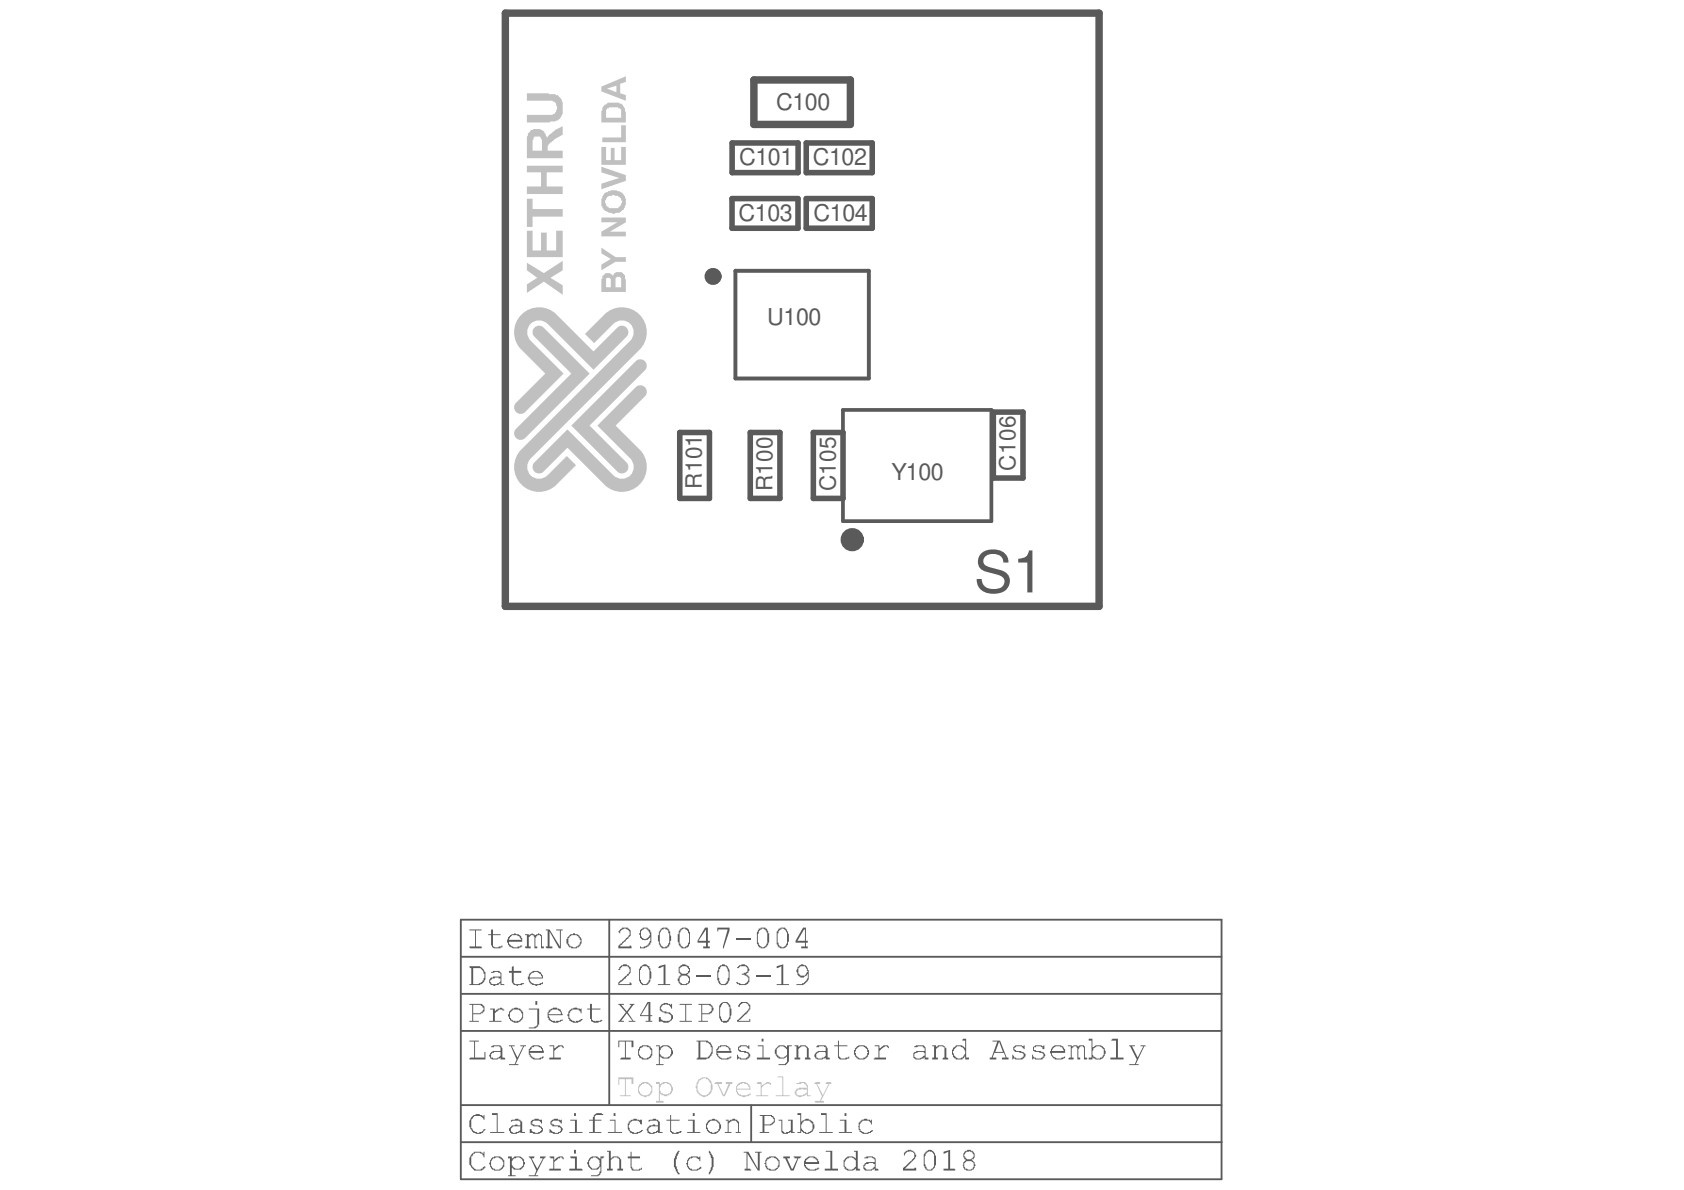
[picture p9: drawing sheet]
<svg xmlns="http://www.w3.org/2000/svg" width="297mm" height="210mm" viewBox="0 0 297 210" stroke-linecap="round" stroke-linejoin="round" font-family="sans-serif">
<defs><g id="words">
<text font-size="10.2" fill="#5a5a5a" x="171.8" y="104.5">S1</text>
<g font-size="4.1" fill="#5a5a5a">
<text x="136.9" y="19.4">C100</text>
<text x="130.4" y="29.1">C101</text>
<text x="143.4" y="29.1">C102</text>
<text x="130.3" y="39">C103</text>
<text x="143.5" y="38.9">C104</text>
<text x="135.3" y="57.3">U100</text>
<text x="157.3" y="84.6">Y100</text>
</g>
<g font-size="4" fill="#5a5a5a">
<text x="179.1" y="83.1" transform="rotate(-90 179.1 83.1)">C106</text>
<text x="123.8" y="86.3" transform="rotate(-90 123.8 86.3)">R101</text>
<text x="136.3" y="86.7" transform="rotate(-90 136.3 86.7)">R100</text>
<text x="147.4" y="86.7" transform="rotate(-90 147.4 86.7)">C105</text>
</g>
</g></defs>
<path d="M81.3 162.2h134.2v45.8h-134.2zM81.3 168.8h134.2M81.3 175.3h134.2M107.5 162.2v32.7M81.3 194.9h134.2M81.3 181.8h134.2M132.5 194.9v6.6M81.3 201.5h134.2" fill="none" stroke="#5a5a5a" stroke-width=".33"/>
<g fill="#5a5a5a">
<path d="M86.5 177.9h.8v.5l.3-.3h.2v-.2l.7-.2 .3 .2v.2h.1v.1h-.1a.83 .83 0 0 0-1 0v.2h-.2l-.3 .3v1.4h1.2v.1h-2.2v-.1h.7v-2h-.5z"/>
<path d="M100.4 178.2l.4-.1v-.2l1-.2 .6 .4v-.2h.2v.8h-.2v-.3h-.1a.74 .74 0 0 0-1-.3 .83 .83 0 0 0-.9 .8v.7h.2l.2 .3h.1v.2l.7 .1v-.1h.5l.3-.2v-.2h.3l-.1 .4-.3 .1a1.53 1.53 0 0 1-1.7-.1h-.2v-.4h-.1v-.5h-.2v-.3h.2v-.5h.1z"/>
<path d="M104.1 177.1h.1v-.2v.2h.2v.8h1.5v.2h-1.5v1.8l.7 .3v-.1h.8v-.2h.3l-.1 .3h-.4a1.29 1.29 0 0 1-1.5-.1v-.4h-.1v-1.6h-.5v-.2h.5z"/>
<path d="M82.8 183.6h1.7v.1h-.7v2.8h1.7v-1h.1v1.4h-2.8l.2-.4h.6v-2.8h-.8z"/>
<path d="M89.8 184.4h1v.2h-.5l1 1.9 1-1.9h-.5v-.2h1v.2h-.4l-1.5 3.1h.5v.2h-1.6v-.2h1l.3-.8-1-2.3h-.3z"/>
<path d="M96.9 184.4h.9v.6v-.1l.3-.2a1.03 1.03 0 0 1 1.3-.1v.3h-.1a.42 .42 0 0 0-.5-.4 .42 .42 0 0 0-.4 .4h-.1l-.5 .5v1.1h1.1v.4h-2l-.1-.2h.1v-.2h.7v-1.9h-.7z"/>
<path d="M82.8 164h2.2v.1h-1v2.8h1v.4h-2l-.2-.2v-.2h1v-2.8h-1z"/>
<path d="M86.6 164h.4v.8h1.3v.1h-1.3v2a1.08 1.08 0 0 0 1.1 0h.4v-.1l.3 .1h-.2v.2h-.3v.2h-1.2l-.3-.2v-.3h-.2v-1.9h-.5v-.1h.5z"/>
<path d="M92.6 164.8h.7v.1h.1v-.1h.4v-.2h.1v.2h.4v.1h.1v.2l.2-.3h.3v-.2h.2v.2h.3v.1h.2v2h.3v.2h.2h-.2v.2h-.5v-2.2h-.1v-.2h-.5v.2h-.2l-.2 .3v1.5h.4v.4h-.5v-2a.42 .42 0 0 0-.4-.4 .42 .42 0 0 0-.5 .4h-.1v1.6h.3v.4h-.8l-.2-.4h.3v-2h-.3z"/>
<path d="M96.3 164h.6l1.9 2.9v-2.8h-.7v-.1h1.2v.1h-.4v3.2h-.3l-1.7-3v2.6h.5v.4h-1l-.1-.2v-.2h.3v-2.8h-.3z"/>
<path d="M90.3 170.6l.3-.2v.9h1.3v.3h-1.3v1.7a.74 .74 0 0 0 1 .3l.3-.2h.5v.2h-.3v.2h-.7l-.3 .1v-.1h-.5v-.2h-.2l-.1-.3v-1.7h-.5v-.3h.5z"/>
<path d="M137.3 197.5h.7v2h.2l.1 .3h.4v-.1h.5v-.2l.3-.2v-1.6h-.5v-.2h.8v2.2h.4v.1h-.7v-.3l-.2 .3h-.1a1.04 1.04 0 0 1-1.4-.1v-2h-.5z"/>
<path d="M144.8 196.3h1v3.4h1l.2 .1h-2.5v-.1h1.1v-3h-.8v-.2h-.2h.2z"/>
<path d="M151.5 198l.3-.2 .2-.3h.3l.2-.2h.5v.2h.5v.2l.3-.2v.8h-.2v-.3h-.1a.74 .74 0 0 0-1-.3h-.4v.1l-.3 .2v.2a1.08 1.08 0 0 0 0 1.1v.2h.2a1.03 1.03 0 0 0 1.3 .2l.7-.4v.2l-.4 .2v.1l-.6 .2a1.09 1.09 0 0 1-1.2-.3h-.2v-.4h-.1v-.5l-.2-.1h.2z"/>
<path d="M83 203.8h.1l.2-.3a1.24 1.24 0 0 1 1.3-.3l.5 .1v.2h.2v-.3h.2v1h-.2a.83 .83 0 0 0-.8-.9h-.7v.2h-.3v.3l-.4 .2v1.5l.2 .3h.2v.2l.3 .1a1.08 1.08 0 0 0 1.2 0h.1l.2-.3h.2v-.2l.1 .2-.1 .3h-.2v.2l-.3 .2h-.5a.74 .74 0 0 1-1-.4h-.2l-.3-.6h-.2v-1.3h.2z"/>
<path d="M93.3 204h1l-.2 .3h-.3l1 1.8 1-1.8h-.5v-.3h1v.2l-.4 .1-1.5 3h.5v.2h-1.6v-.2h1l.3-.8-1-2.2h-.2z"/>
<path d="M96.9 204h.9v.6l.5-.4a1.09 1.09 0 0 1 1.1 0v.3l-.3-.2v-.1h-.3v.1h-.4v.2h-.1v.1h-.2l-.3 .4v1.1h1.1v.2h.2h-.2v.2h-2l-.1-.2h.1v-.2h.7v-1.8h-.5z"/>
<path d="M107.1 203h.6v1.3h.2a.74 .74 0 0 1 1-.3h.2v.2h.1l.2 .3h.2v1.6h.3v.4h-1v-.4h.3v-1.6l-.1-.2a.83 .83 0 0 0-1.2 .2l-.2 .1v1.5h.4v.4h-1v-.4h.3v-2.9h-.3z"/>
<path d="M111.2 203.2h.2v.8h1.5v.3h-1.5v1.5l.2 .2a.74 .74 0 0 0 1 .3l.6-.3v.3h-.3v.2h-.5a.84 .84 0 0 1-1.2-.7v-1.5h-.5v-.1h-.1h.1v-.2h.5z"/>
<path d="M119.5 203h.4a4.7 4.7 0 0 0-.7 2.5l.2 .6 .1 .2a.52 .52 0 0 0 .4 .7v.1h-.4l-.1-.5h-.2v-.3a2.5 2.5 0 0 1-.3-1.8l.3-.7v-.3h.2z"/>
<path d="M121.4 204.3h.1v-.1h.4v-.2h1.1l.4 .2v.1v-.3h.1v.8h-.1v-.3l-.4-.2a1.08 1.08 0 0 0-1.1 0l-.4 .2a1.74 1.74 0 0 0 0 1.5l.4 .1a1.3 1.3 0 0 0 1.6-.3h.2v.3h-.2a2.28 2.28 0 0 1-1.6 .4l-.4-.2v-.2h-.1l-.2-.6-.2-.2v-.2h.2v-.5z"/>
<path d="M125 203l.4 .2v.3h.1v.2a2.5 2.5 0 0 1 .4 1.8l-.2 .8-.2 .3h-.1v.4l-.4 .1v-.3l.2-.2a3.9 3.9 0 0 0-.2-3.4z"/>
<path d="M131.2 203.2h.8l1.7 2.9v-2.8h-.5v-.1h1.1v.1h-.3v3.2h-.3l-1.9-3v2.6h.5l.2 .4h-1.2v-.4h.4v-2.8h-.5z"/>
<path d="M138.2 204h1.1v.3h-.5l.9 1.8h.1l.9-1.8h-.5l-.2-.3h1.3v.2h-.1v.1h-.4l-.8 2.2h-.5l-1-2.2h-.3z"/>
<path d="M145.6 203h1.2v3.1h1v.4h-2.3v-.4h1v-2.9h-.9z"/>
<path d="M159.6 203.2l.3-.2a.83 .83 0 0 1 1 0h.2l.2 .3h.1v.4h.2a2.57 2.57 0 0 1-1.2 1.6l-.8 .8h-.2h1.9v-.1h.3v.5h-2.3v-.5h.1v-.2h.2l1-1h.2v-.2a.88 .88 0 0 0 .1-1.4h-.3v-.2h-.2v.2h-.5v.1l-.3 .2v.3h-.2v-.5h.2z"/>
<path d="M166.4 203.2l1.2-.4v3.3h.8v.2h.2l-.2 .2h-2v-.4h.9v-2.9l-.7 .3h-.2z"/>
<path d="M83.3 196.8l.3-.1a1.09 1.09 0 0 1 1.2 0h.2l.3 .3v-.3h.2v.8h-.2l-.2-.3a1.24 1.24 0 0 0-1.3-.4h-.2l-.1 .4a1.38 1.38 0 0 0-.4 1.5 1.34 1.34 0 0 0 .7 1h.3v.1h.4l.1-.1a.5 .5 0 0 0 .7-.5h.3l-.1 .3h-.2a1 1 0 0 1-1.3 .5l-.7-.3-.2-.5h-.1v-.4h-.2a2.5 2.5 0 0 1 .3-1.8h.2z"/>
<path d="M86.8 196.3h1v3.4h1.1v.1h-2.4v-.1h1.1v-3h-.8z"/>
<path d="M93.8 197.7l.3-.2a1.08 1.08 0 0 1 1.2 0h.1v.2v-.2h.2v.7h-.2a1 1 0 0 0-1.3-.5l-.2 .3h-.1v.2l.6 .3a.9 .9 0 0 1 1.2 .5h.2a.85 .85 0 0 1-.9 1h-.8l-.3-.2v-.1v.1h-.4v-.6h.4v.3l.6 .3h.5v-.1h.4l.1-.4h.2v-.1h-.2a1 1 0 0 0-1.3-.5l-.3-.2v-.2h-.2v-.5z"/>
<path d="M97.3 197.7l.1-.2a1.08 1.08 0 0 1 1.2 0l.3 .2v-.2h.2v.7l-.3-.2a.74 .74 0 0 0-1-.3h-.2l-.3 .3v.2l.6 .3a.9 .9 0 0 1 1.2 .5h.2l-.2 .7-.7 .3a1.53 1.53 0 0 1-1.3-.3v.1h-.2v-.6l.4 .1v.2h.1v.2h.4l.1 .1h.5v-.1h.2a.42 .42 0 0 0 .3-.5 .42 .42 0 0 0-.5-.4v-.1h-.1a.74 .74 0 0 1-1-.4h-.2v-.5z"/>
<path d="M103.9 197.5h.7v-.5h.1v-.3h.2v-.2a1.75 1.75 0 0 1 1.5 0v.2h-.5a.74 .74 0 0 0-1 .3v.5h1.2v.2h-1.2v2h1.2v.1h-2.2v-.1h.7v-2h-.7z"/>
<path d="M111.1 197.7l.6-.2v-.2h.5l.7 .4v-.2h.3v.8l-.3-.1a1 1 0 0 0-1.3-.5l-.4 .1v.2h-.1v.3a.42 .42 0 0 0 0 .7v.3l.3 .2v.2h.3a.42 .42 0 0 0 .7 0l.7-.2v-.2h.3l-.2 .4-.6 .1v.2h-.2a1.53 1.53 0 0 1-1.3-.3v-.2h-.2l-.2-.3v-1h.2v-.4h.2z"/>
<path d="M118.2 196.7h.2v.8h1.5v.2h-1.5v1.8l.3 .2a.42 .42 0 0 0 .7 0h.5v-.2h.3l-.2 .3-.6 .2a.74 .74 0 0 1-1-.3h-.2v-2h-.7v-.2h.7z"/>
<path d="M128 197.5h.5v.3a.53 .53 0 0 1 .7-.3v-.2h.5v.2h.3v.2l.3 .1v1.9h.4v.1h-1l.1-.1h.4v-1.5l-.2-.2a.74 .74 0 0 0-1-.3v.1h-.1l-.4 .4v1.5h.5v.1h-1.1v-.1h.5v-2h-.4z"/>
<path d="M109.1 177.1h1v.1h-.5l1 1.2 .8-1.2h-.3v-.1h.8v.1h-.2l-1 1.4 1 1.5h.4v.1h-1.2v-.1h.7l-1-1.4-1 1.4h.5v.1h-1v-.1h.1l1.2-1.5-1.2-1.4h-.1z"/>
<path d="M116.7 177.1h.2a1.09 1.09 0 0 1 1.1 0h.2v.1l.3-.1v.8h-.1l-.4-.7h-.5v-.1h-.1v.1h-.5l-.4 .7 .2 .3h.2v.2l1.3 .2 .2 .3h.1a.83 .83 0 0 1-.1 1.2h-.2v.1a1.53 1.53 0 0 1-1.7-.1v.1h-.3v-.8h.3v.3l.4 .2v.2h.5l.1 .1v-.1a.72 .72 0 0 0 .8-.3 .72 .72 0 0 0 .1-.7h-.2v-.2l-.3-.2h-.7v-.1h-.3l-.2-.2a.59 .59 0 0 1-.2-1z"/>
<path d="M119.9 177.1h2.1v.1h-1v2.9h1v.1h-2.1v-.1h1v-2.9h-1z"/>
<path d="M130.3 177.1h.2a.74 .74 0 0 1 1-.4h.3l.2 .4a.74 .74 0 0 1 .3 1h-.1l-.5 .8h-.2l-1 1h-.2v.2h1.9v-.4h.1v.5h-2.3v-.3h.2l1.3-1.3h.2l.1-.4h.2v-.3h.2v-.2a.83 .83 0 0 0-.9-.8l-.6 .2v.1h-.2v.4h-.3z"/>
<path d="M109.1 164.3h.1l.2-.3a1.24 1.24 0 0 1 1.3-.4v.2a1 1 0 0 1 .5 1.3h-.1l-.2 .3-.3 .2v.2h-.2v.1l-.3 .2v.2h-.2l-.2 .3-.3 .2v.1h-.2h1.9v-.1h.1l.2 .1v.4h-2.3v-.5h.1v-.2h.2v-.2l.3-.1v-.2h.2l.5-.5v-.2h.2l.3-.3a.83 .83 0 0 0-.2-1.1h-.1a.42 .42 0 0 0-.7 0h-.2a.52 .52 0 0 0-.3 .6h-.2z"/>
<path d="M126.5 163.6h2.2v.5l-1 3.2h-.2v-.4l.9-2.9h-1.7v.3h-.2z"/>
<path d="M83.5 177.2v1.5h1.1l.4-.1v-.2h.1l.2-.7h-.2v-.1l-.3-.2v-.2zM82.8 177.1h1.7a.97 .97 0 0 1 1 1.3h-.2l-.2 .3h-.3v.2h-1.3v1.2h1v.1h-1.7v-.1h.5v-2.9h-.5z"/>
<path d="M89.9 178.6v.1a.89 .89 0 0 0 .5 1.2v.2h.5v.1h.2v-.1h.5v-.2l.3-.2a1.08 1.08 0 0 0 0-1.1l-.1-.4-.5-.1a.74 .74 0 0 0-1 .3zM89.8 178.4h.1v-.2l.4-.1v-.2h.3l.2-.2 1 .2v.2l.3 .1v.2a1.41 1.41 0 0 1 0 1.3v.2h-.2l-.1 .3h-.4v.2h-.8v-.2h-.3v-.1l-.4-.2v-.2h-.1v-.3l-.2-.2v-.3h.2z"/>
<path d="M94.4 176.6h.4v.6h-.4zM93.3 177.9h1.8v2.8h-.2v.4l-.3 .1a1.5 1.5 0 0 1-1.3 .2v-.2h1v-.1h.3v-.2h.2v-2.8h-1.5z"/>
<path d="M97.1 178.2l-.3 .7h2.1a.5 .5 0 0 0-.5-.7v-.1h-1zM96.8 178.2h.1v-.1l.4-.2a1.09 1.09 0 0 1 1.1 0l.5 .2v.3h.2l.2 .7h-2.5v.1l.3 .7 .3 .2h.5v.1h.2v-.1h.7v-.2h.3v-.2l.2 .2v.2h-.4v.1h-.1a1.53 1.53 0 0 1-1.7-.1l-.3-.2v-.3h-.2v-1h.2z"/>
<path d="M86.6 184.6l.4-.2h.5a.9 .9 0 0 1 1.1 .5v1.6h.3l.2 .4h-.8v-.4l-.2 .2h-.3v.2h-1l-.3-.2-.2-.7h.2v-.3h.1v-.2l.4-.1h1.3v-.5a.74 .74 0 0 0-1-.3h-.2v.1h-.5zM86.6 185.9v.6h.2a1.08 1.08 0 0 0 1.5-.3v-.7h-1.2v.2h-.3v.2z"/>
<path d="M93.8 184.7v.3l-.4 .2v.2h2.2a.83 .83 0 0 0-.8-.8zM93.3 185h.1l.2-.3a1.24 1.24 0 0 1 1.3-.3 .83 .83 0 0 1 .9 .8l.1 .2v.3h-2.5v.2h.2v.3l.3 .2v.1h.2a1.34 1.34 0 0 0 1.3 0h.2v-.1h.3l-.1 .3h-.4v.2h-1.3l-.3-.2-.2-.3h-.2v-.4h-.1z"/>
<path d="M89.9 165.3l-.1 .5h2.1l-.3-.7h-.3v-.2h-.2a.74 .74 0 0 0-1 .4zM89.6 165.3h.2v-.2h.1v-.2l.4-.1 .6-.2v.2h.5l.4 .1v.2h.1v.3h.2v.7h-2.3a.87 .87 0 0 0 .6 .8l.2 .2h.7v-.2h.5v-.1h.3l-.2 .3-.6 .2a1.53 1.53 0 0 1-1.4-.4h-.1l-.2-.6h-.2z"/>
<path d="M100.4 165.3v.1h-.1v1l.1 .4h.2v.1h.3l.2 .2h.5v-.2h.3v-.1l.4-.2 .1-.8h-.1v-.4h-.2v-.1a1.24 1.24 0 0 0-1.3-.4v.2zM100.1 165.3l.3-.2 .2-.3h.5v-.2h.3v.2h.5v.1h.2l.2 .4h.1v.1a1.08 1.08 0 0 1 0 1.2l-.1 .3h-.2v.2h-.3v.2h-1v-.2h-.4l-.1-.3a1.03 1.03 0 0 1-.2-1.4z"/>
<path d="M83.5 170.8v2.8h1v-.2h.3v-.1h.2a1.92 1.92 0 0 0 .5-1.5h-.2v-.4l-.2-.3h-.1v-.2h-.2v-.1zM82.8 170.4h1.8a2.02 2.02 0 0 1 1 2.4 1.6 1.6 0 0 1-1.3 1h-1.5v-.2h.3v-2.8h-.1z"/>
<path d="M86.6 171.4l.7-.1a.74 .74 0 0 1 1 .3h.2v2h.4v.2h-.6v-.4h-.2l-.1 .4h-.5l-.4 .1-.6-.3a.83 .83 0 0 1 .1-1.2h.4v-.1h1.3v-.4a.71 .71 0 0 0-1.2-.3h-.5zM86.8 172.6v.2l-.3 .1v.4h.1v.1a1.26 1.26 0 0 0 1.7-.3v-.5h-.2a.83 .83 0 0 0-1 0z"/>
<path d="M93.8 171.6v.2h-.2l-.2 .3v.3h2.2l-.2-.5-.6-.5zM93.4 171.6h.2a1.24 1.24 0 0 1 1.3-.3l.4 .1 .1 .4h.2l.2 .3v.5h-2.4l.2 .7h.2v.1h.3v.2h1l.7-.3v.3h-.4v.2h-.6v.1h-.4v-.1h-.5l-.3-.2v-.2h-.2l-.1-.6h-.2v-.5h.2z"/>
<path d="M134.8 196.8v1.5a1.5 1.5 0 0 0 1.4-.1l.1-.4h.2v-.5h-.2l-.1-.3h-.2v-.2zM134 196.7h2.2v.1h.1a1.03 1.03 0 0 1 .2 1.4l-.3 .1a1.5 1.5 0 0 1-1.4 .2v1.2h.9v.1h-1.7v-.1h.5v-2.9h-.5z"/>
<path d="M141.5 198v.2a1.08 1.08 0 0 0 0 1.1h.2l.1 .4h.4v.1a1.3 1.3 0 0 0 1.1-.6v-.2a.74 .74 0 0 0-.3-1 .74 .74 0 0 0-1-.3h-.2l-.1 .3zM140.7 196.3h.6v1.7l.2-.3h.2a.83 .83 0 0 1 1.1-.2l.4 .2a.53 .53 0 0 1 .3 .6h.1v.4a1.3 1.3 0 0 1-.6 1.1 1.09 1.09 0 0 1-1.2 0l-.3-.1v-.2h-.2v.3h-.6v-.1h.5v-3h-.5z"/>
<path d="M149 196.3h.3v.5h-.3zM148.1 197.5h1.2v2.2h1v.1h-2.3v-.1h1v-2h-.9z"/>
<path d="M86.8 204.5a1.75 1.75 0 0 0 0 1.5h.2v.1h.3v.2a1.09 1.09 0 0 0 1.2-.3 .88 .88 0 0 0-.2-1.5v-.2l-.3-.1h-.5zM86.8 204.2h.2a1.31 1.31 0 0 1 1.8 .3 1.31 1.31 0 0 1-.3 1.8h-.2v.2h-1.2v-.2h-.3v-.2h-.2l-.3-1z"/>
<path d="M89.6 204h.7v.5a.9 .9 0 0 1 1.1-.5l.7 .2v.1l.3 .2v.5h.2v.3l-.2 .2v.3l-.3 .2a.74 .74 0 0 1-1 .3h-.5v-.2l-.3-.1v-.2v1.5h.6v.2h-1.3v-.2h.3v-3h-.3zM90.4 204.5a1.41 1.41 0 0 0 0 1.3h.2v.2a1.41 1.41 0 0 0 1.3 0v-.2a.71 .71 0 0 0 .2-1.2v-.1h-.2v-.2l-.3-.1h-.5z"/>
<path d="M101.3 202.8h.3v.7h-.3zM100.6 204h1.2v2.1h.8l.1 .4h-2.3v-.4h1v-1.8h-.6z"/>
<path d="M104.1 204.5a1.41 1.41 0 0 0 0 1.3h.1a.74 .74 0 0 0 1 .3v-.1h.2a.53 .53 0 0 0 .3-.7l.2-.2h-.2v-.5h-.1l-.2-.3-.3-.1h-.5v.1h-.4v.2zM104.1 204.2l.5-.2a1.09 1.09 0 0 1 1.1 .3l.2 .2v-.5h.7l-.2 .3h-.3v2.3a.83 .83 0 0 1-.9 .9h-1v-.2h1.2v-.2l.3-.1v-.4h.2v-.8h-.2a1 1 0 0 1-1.3 .5h-.2v-.2h-.1v-.1l-.4-.2v-.3l-.1-.2v-.3h.1v-.4l.2-.3h.2z"/>
<path d="M135.3 204.5v.1a1.08 1.08 0 0 0 0 1.2l.2 .3h.2a1.03 1.03 0 0 0 1.3-.1h.2v-.2a1.03 1.03 0 0 0-.2-1.3 1 1 0 0 0-1.5 0zM135.2 204.3l.3-.1a1.31 1.31 0 0 1 1.8 .3 1.31 1.31 0 0 1-.3 1.8h-.2v.2h-1.1v-.2h-.4v-.2h-.1l-.2-.3v-.5h-.2v-.2h.2v-.5z"/>
<path d="M142.2 204.6v.4h-.2h2.1v-.4h-.1v-.1l-.4-.2a1.08 1.08 0 0 0-1.1 0l-.2 .3zM142 204.5l.3-.2v-.1h.2a1.41 1.41 0 0 1 1.3 0h.2v.1l.3 .2v.3h.2v.5h-2.5v.2h.2v.3h.1l.2 .3h.2a1.34 1.34 0 0 0 1.3 0h.1v-.1h.4v.1h-.2v.2h-.3v.2h-1.2a1.38 1.38 0 0 1-.8-2z"/>
<path d="M149 204.5l.1-.2a1.24 1.24 0 0 1 1.4-.3l.3 .2 .2 .3v-1.3h-.4v-.2h.7v3.1h.3v.2h.2l-.2 .2h-.6v-.5l-.2 .3h-.2a1.41 1.41 0 0 1-1.3 0h-.2v-.2h-.1v-.3h-.2v-1.2h.2zM149.1 204.6a1.03 1.03 0 0 0 .2 1.4v.1h.2a1.08 1.08 0 0 0 1.1 0v-.1a.74 .74 0 0 0 .4-1v-.4l-.4-.1v-.2a1.08 1.08 0 0 0-1.5 .3z"/>
<path d="M152.5 204.2h.3v-.2h1.2l.3 .2v.1h.2v1.8h.3l.2 .4h-.7v-.4h-.2v.2h-.3v.2h-.3a.9 .9 0 0 1-1.2-.5v-.5h.2v-.2a1.24 1.24 0 0 1 1.3-.3h.5v-.5h-.2v-.2a1.08 1.08 0 0 0-1.1 0h-.5zM152.5 205.6v.4h.1a.71 .71 0 0 0 1.2 .1l.3-.1v-.2h.2v-.5a1.42 1.42 0 0 0-1.3 0h-.2l-.2 .3z"/>
<path d="M163.3 203.5v.3l-.2 .2v1.3l.2 .2v.3h.1v.3a.83 .83 0 0 0 1.2-.1v-.2h.2v-2.1l-.2-.4-.7-.3v.2h-.3l-.2 .3zM163.3 203.2h.1v-.2l.4-.2h.5l.3 .2v.2h.2l.1 .6h.2v1.7l-.2 .1v.4l-.3 .1a.71 .71 0 0 1-1.2 .2h-.1l-.4-.7v-1.9l.2-.4h.2z"/>
<path d="M170.3 203.3l-.2 .4a.83 .83 0 0 0 .4 .7 .83 .83 0 0 0 .9-.1 .54 .54 0 0 0 .3-.5 .54 .54 0 0 0-.3-.5v-.1h-.3l-.2-.2v.2h-.5v.1zM170.3 205a1.08 1.08 0 0 0 0 1.1h.3a.69 .69 0 0 0 .7 .2 .69 .69 0 0 0 .4-.7v-.5a1.24 1.24 0 0 0-1.3-.3v.2zM170.1 203.2l.3-.2a.83 .83 0 0 1 1 0l.3 .2a1.41 1.41 0 0 1 0 1.3h-.3v.1h.2l.1 .4h.2v.3l.2 .2v.1h-.2l-.2 .7h-.3v.2h-1v-.2h-.3l-.2-.7-.1-.1h.1v-.5l.4-.2v-.2h.1l-.3-.1v-.2a1.08 1.08 0 0 1 0-1.1z"/>
<path d="M90.1 197.7l.2-.2h.5l.1-.2h.5v.2h.4l.1 .3h.2v1.9h.5v.1h-.8v-.3v.2l-.4 .1a1.75 1.75 0 0 1-1.5 0v-.3h-.1v-.5h.1v-.2l.4-.1v-.2h.5l.1-.2h.4v.2h.5v-.5a.74 .74 0 0 0-1-.3h-.4l-.1 .1h-.2zM90.3 198.8v.2h-.2v.5l.3 .2v.1l1-.1v-.2l.4-.2v-.6h-1.4v.1z"/>
<path d="M101.3 196.3h.3v.5h-.3zM100.6 197.5h1.2v2.2h.9v.1h-2.3v-.1h1v-2h-.8z"/>
<path d="M108.2 196.3h.4v.5h-.4zM107.6 197.5h1v2.2h1.1v.1h-2.5v-.1h1.2v-2h-.8z"/>
<path d="M114.4 197.7l.2-.2h.5l.1-.2h.5v.2h.3l.2 .3h.2v1.9h.5v.1h-.9v-.3l-.1 .3h-.2a1.75 1.75 0 0 1-1.5 0l-.1-.6 .1-.4 .4-.1v-.2h.5l.1-.2h.4v.2h.4v-.5a.74 .74 0 0 0-.9-.3h-.4l-.1 .1h-.2zM114.6 198.8v.2h-.2v.5l.3 .2v.1l1-.1v-.2l.3-.2v-.6h-1.1z"/>
<path d="M122.2 196.3h.3v.5h-.3zM121.4 197.5h1.1v2.2h1v.1h-2.3v-.1h1v-2h-.8z"/>
<path d="M124.9 198.2v.1a.42 .42 0 0 0 0 .7v.3h.1l.2 .4h.3l.2 .1h.3v-.1l.7-.2v-.3h.2v-.2a.74 .74 0 0 0-.4-1 .74 .74 0 0 0-1-.3h-.1zM124.9 197.7h.1a1.3 1.3 0 0 1 2 .5 1.08 1.08 0 0 1-.3 1.5 1.24 1.24 0 0 1-1.3 .3v-.2h-.4v-.1l-.3-.2v-.3h-.2v-.2a1.09 1.09 0 0 1 .4-1.2z"/>
<path d="M114.4 176.9l-1.3 2.2h1.3zM114.2 176.7h.5v2.4h.4v.1h-.4v.9h.4v.1h-1.2v-.1h.5v-.9h-1.5z"/>
<path d="M123.9 177.2v1.5h.8a.9 .9 0 0 0 .8-1.1l-.3-.2a1.5 1.5 0 0 0-1.3-.2zM123.2 177.1h2.2l.1 .3h.2v.3h.2v.5h-.2l-.2 .5h-.3v.2h-1.3v1.2h1v.1h-1.7v-.1h.5v-2.9h-.5z"/>
<path d="M127.4 177.1v.1a2.07 2.07 0 0 0-.4 1.9l.2 .6h.2v.4a1.05 1.05 0 0 0 1.3-.7v-1.8h-.2v-.4h-.1v-.1a.83 .83 0 0 0-1 0zM127 177.1l.4-.2a1.08 1.08 0 0 1 1.1 0v.2h.2l.2 .3v.5h.1v.2a1.31 1.31 0 0 1-.1 1.1v.2a1.34 1.34 0 0 1-.7 1h-.7v-.2h-.3l-.3-.6v-2.2z"/>
<path d="M113.2 164.1a.89 .89 0 0 0-.1 1.1 .89 .89 0 0 0 1 .4v-.2h.1l.5-.6-.3-.7-.3-.1v-.2h-.5v.2zM112.9 164.1l.3-.3a1.08 1.08 0 0 1 1.2 0v.2l.3 .1v.4h.2v1.8h-.2v.3h-.1l-.2 .3h-.2a1.29 1.29 0 0 1-1.5 .2h.2v-.2h.2v.2h.5v-.2l.6-.1 .5-.9v-.6l-.1 .1a.53 .53 0 0 1-.7 .4l-.2 .1v-.1h-.5l-.1-.4h-.2v-.5l-.2-.1v-.2h.2z"/>
<path d="M116.5 164.1v.4h-.1v1.9h.1v.4h.2v.1l.7 .2v-.2h.3l.3-.6v-1.7h-.1v-.5h-.2v-.1h-.3v-.2h-.4v.2h-.3v.1zM116.5 163.8h.2a1.08 1.08 0 0 1 1.2 0v.2h.1v.3h.2v.5a1.31 1.31 0 0 1 .2 1.1h-.2v.7h-.2v.3l-.3 .2a1.08 1.08 0 0 1-1.2 0v-.2h-.1v-.3h-.2v-.3a1.5 1.5 0 0 1-.2-1.4h.2v-.6h.2z"/>
<path d="M120 164.1v.4h-.1v1.9h.1v.4h.2v.1l.3 .2a.83 .83 0 0 0 .9-.8h.1v-1.7h-.1a.5 .5 0 0 0-.5-.6v-.2h-.4l-.3 .2v.1zM119.9 164h.1v-.2a1.41 1.41 0 0 1 1.4 0l.3 .7v1.9l-.2 .2v.3h-.1v.2h-.4v.2a.74 .74 0 0 1-1-.4h-.1l-.2-.6a1.49 1.49 0 0 1-.2-1.4v-.1h.2v-.5z"/>
<path d="M124.5 164l-1.3 1.9h1.3zM124.4 163.6h.5v2.3h.3v.4h-.3v.6h.3v.4h-1.2v-.4h.5v-.6h-1.5v-.4z"/>
</g>
<path d="M129.8 165.6h2.5" fill="none" stroke="#5a5a5a" stroke-width=".33"/>
<g fill="#5a5a5a">
<path d="M109.2 170.6h.2v-.2l.3-.1a.83 .83 0 0 1 1 0h.2v.1a.74 .74 0 0 1 .3 1l-.3 .7h-.2l-.3 .3v.2h-.2l-.8 .7-.2 .3h1.9v-.3h.1v.1h.2v.4h-2.3v-.5h.1l.2-.4h.2l.8-.8h.2v-.2a.7 .7 0 0 0 .3-1.1 .74 .74 0 0 0-1-.4h-.2l-.1 .4h-.2v.3h-.3v-.2h.1z"/>
<path d="M116 170.6h.2v-.2l1.2-.3v3.5h1h-.2v.2h-2.2v-.2h1v-3.2l-.6 .4z"/>
<path d="M133.8 164.3v.3a1.5 1.5 0 0 0-.1 1.3v.4h.1a.5 .5 0 0 0 .5 .6v.2h.4l.3-.2v-.1h.2v-.4h.1v-1.9h-.1v-.4h-.2v-.1l-.3-.2h-.4v.2h-.1zM133.8 163.8h.4v-.2a.9 .9 0 0 1 1.1 .5l.2 .2v.3h.2v1.5l-.5 1a1.08 1.08 0 0 1-1.2 0h-.2l-.3-.7v-1.9z"/>
<path d="M137.5 164.1l-.2 .2v.3h-.1v1.7h.1l.2 .6 .7 .2 .3-.2v-.1h.2v-.4h.1v-1.9h-.1v-.4h-.2v-.1l-.3-.2h-.4v.2zM137.3 163.8h.4v-.2a.74 .74 0 0 1 1 .4h.1l.2 .6a1.5 1.5 0 0 1 .2 1.3v.2h-.2v.5l-.2 .3h-.1v.2a1.41 1.41 0 0 1-1.4 0v-.2h-.1v-.3h-.2v-2.3h.2z"/>
<path d="M141.8 164l-1.1 1.9h1.3v-1.9zM141.7 163.6h.5v2.3h.3v.4h-.3v.6h.3v.4h-1.2v-.4h.7v-.6h-1.7v-.4z"/>
<path d="M113.2 170.6v.2h-.1v.3h-.2v1.7l.2 .1a.66 .66 0 0 0 .6 .7 .66 .66 0 0 0 .7-.7h.2v-.6a1.84 1.84 0 0 0-.5-1.9h-.7zM112.9 170.6l.7-.5h.5v.2l.5 .1v.4h.1v.5l.2 .1v1.2h-.2v.5l-.1 .3h-.2a.74 .74 0 0 1-1 .4h-.2l-.1-.4h-.2v-.3h-.2v-2.2z"/>
<path d="M120 170.6a.83 .83 0 0 0 0 1 1.34 1.34 0 0 0 1.4 0v-.3h.1a.83 .83 0 0 0-.4-.8 .83 .83 0 0 0-.9 .1zM120.2 172.1v.2a.74 .74 0 0 0-.3 1h.1v.1a1.08 1.08 0 0 0 1.2 0h.2v-.3h.1v-.5a1.01 1.01 0 0 0-1.3-.5zM119.7 170.6h.2l.1-.3a1.03 1.03 0 0 1 1.4 .1h.1v.2a.9 .9 0 0 1-.3 1.3l.2 .2a.74 .74 0 0 1 .3 1l-.2 .3a1.24 1.24 0 0 1-1.3 .4h-.2v-.2l-.3-.2v-.3h-.2v-.5h.2v-.3h.2l.1-.4h.2h-.2v-.1a.74 .74 0 0 1-.3-1z"/>
</g>
<path d="M122.9 172.1h2.5" fill="none" stroke="#5a5a5a" stroke-width=".33"/>
<g fill="#5a5a5a">
<path d="M130 170.6h.2l.1-.3h.2a1.09 1.09 0 0 1 1.5 .3l.2 .7h-.2v.3l-.5 .2 .3 .1v.2a.74 .74 0 0 1 .4 1l-.2 .3a1.24 1.24 0 0 1-1.3 .4l-.7-.2-.2-.3h.4v.1h.1a1.41 1.41 0 0 0 1.4 0v-.1h.1l.2-.4v-.5l-.3-.1v-.2h-.4v-.2h-.5v-.1h.4v-.2h.1a.56 .56 0 0 0 .6-.4 .56 .56 0 0 0-.2-.6l-.4-.2a.74 .74 0 0 0-1 .4h-.3z"/>
<path d="M127 170.6v.3h-.1v.5l-.2 .2v.8l.2 .2v.5h.1v.2a.63 .63 0 0 0 .6 .3 .63 .63 0 0 0 .6-.3v-.2h.2v-.3a2 2 0 0 0-.2-2 .74 .74 0 0 0-1-.4v.2zM126.7 170.6h.2l.1-.3h.4v-.2h.5v.2h.3l.2 .3a2.08 2.08 0 0 1 .3 1.8v.2a1.3 1.3 0 0 1-.7 1.2h-.1a.84 .84 0 0 1-1.2-.7v-.2h-.2v-1.6l.2-.2z"/>
</g>
<path d="M133.3 172.1h2.5" fill="none" stroke="#5a5a5a" stroke-width=".33"/>
<g fill="#5a5a5a">
<path d="M137 170.4l1.2-.3v3.5h1v.2h-2.2v-.2h.8v-3.2l-.6 .4h-.2z"/>
<path d="M140.8 170.8v.1a.74 .74 0 0 0 .4 1v.2a.9 .9 0 0 0 1.1-.5l.2-.3h-.2v-.4l-.1-.1a.74 .74 0 0 0-1-.4l-.2 .4zM140.8 170.4l.4-.1a.42 .42 0 0 1 .6 0h.4v.1h.1a3.5 3.5 0 0 1 .2 2.7h-.2v.2h-.1l-.2 .3-.3 .2h-1.2v-.2a1.67 1.67 0 0 0 1.8-.8v-.2h.2v-.8a1.3 1.3 0 0 1-1.2 .6l-.3-.1a.53 .53 0 0 1-.3-.7 .41 .41 0 0 1 0-.7v-.3h.1z"/>
</g>
<path d="M89.1 2.3h104.8v104.7h-104.8z" fill="none" stroke="#5a5a5a" stroke-width="1.3"/>
<g fill="#c0c0c0">
<path d="M91.7 55.8a4.4 4.4 0 0 1 6.5-.3l6.5 6.5 4.2-4.2a1.14 1.14 0 0 1 1.6 0 1.14 1.14 0 0 1 0 1.6l-5.8 5.8-8.1-8.1a2.1 2.1 0 0 0-3 0 2.1 2.1 0 0 0 0 3l5.8 5.8-6.8 6.8a1.14 1.14 0 0 1-1.6 0 1.14 1.14 0 0 1 0-1.7l5.2-5.1-4.2-4.2a4.4 4.4 0 0 1-.3-5.9z"/>
<path d="M94.1 58a1.14 1.14 0 0 1 1.8-.2l8.1 8.1-11.4 11.3a1.14 1.14 0 0 1-1.6 0 1.14 1.14 0 0 1 0-1.6l9.8-9.7-6.5-6.5a1.11 1.11 0 0 1-.2-1.4z"/>
<path d="M103.2 58.9l3.4-3.4a4.4 4.4 0 0 1 6.2 0 4.4 4.4 0 0 1 0 6.2l-19.2 19.2a2.1 2.1 0 0 0 0 3 2.1 2.1 0 0 0 3 0l3.4-3.5 1.6 1.7-3.4 3.4a4.4 4.4 0 0 1-6.2 0 4.4 4.4 0 0 1 0-6.2l19.2-19.2a2.1 2.1 0 0 0 0-3 2.1 2.1 0 0 0-3 0l-3.4 3.4z"/>
<path d="M100.8 75.1l11.3-11.4a1.14 1.14 0 0 1 1.6 0 1.14 1.14 0 0 1 0 1.6l-9.7 9.8 6.5 6.5a1.14 1.14 0 0 1 0 1.6 1.14 1.14 0 0 1-1.6 0z"/>
<path d="M94.1 81.7l6-6 8.1 8.2a2.1 2.1 0 0 0 3 0 2.1 2.1 0 0 0 0-3l-5.8-5.8 6.7-6.8a1.14 1.14 0 0 1 1.6 0 1.14 1.14 0 0 1 0 1.6l-5.1 5.2 4.2 4.2a4.4 4.4 0 0 1 0 6.2 4.4 4.4 0 0 1-6.2 0l-6.5-6.5-4.2 4.2a1.15 1.15 0 0 1-1.6 .1 1.15 1.15 0 0 1-.2-1.6z"/>
</g>
<path d="M129.8 47.7h23.4v19.1h-23.4z" fill="none" stroke="#c0c0c0" stroke-width=".66"/>
<g fill="#c0c0c0">
<path d="M92.9 46.3l3 1.9 3.4-2.2v1.7l-2.2 1.3 2.2 1.3v1.7l-3.4-2.3-3 2v-1.5l1.9-1.2-1.9-1.3z"/>
<path d="M92.9 40.7h1v3.5h1.5v-3.2h1v3.2h1.7v-3.5h1.2v4.6h-6.4z"/>
<path d="M92.9 35.1h1v1.8h5.4v1.3h-5.4v1.8h-1z"/>
<path d="M92.9 29.2h6.4v1.2h-2.9v2.5h2.9v1.3h-6.4v-1.3h2.5v-2.5h-2.5z"/>
<path d="M92.9 16.4h3.9v.2h1.1l.2 .2h.3l.2 .3 .3 .2 .2 .6h.2v1a2.02 2.02 0 0 1-1 2.4l-.4 .1h-.8l-.2 .2h-4v-1.3h3.7a1.53 1.53 0 0 0 1.3-.4l.4-.6v-.5l-.2-.2a.5 .5 0 0 0-.5-.7l-.2-.1h-4.5z"/>
<path d="M106.1 43.7l2.5 1.6h1.8v.9h-1.8l-2.5 1.5v-1l1.6-1-1.6-1z"/>
<path d="M106.1 38.4h4.3v.8l-2.8 1.7h2.8v.8h-4.3v-.8l2.8-1.7h-2.8z"/>
<path d="M106.1 29.4l4.3 1.5v1l-4.3 1.5v-1l3.1-1-3.1-1z"/>
<path d="M106.1 25.9h.8v2.3h.8v-2.1h.7v2.1h1.2v-2.3h.8v3.2h-4.3z"/>
<path d="M106.2 24.3h3.4v-2.2h.8v3h-4.2z"/>
<path d="M109.1 190h2.6v1.2h-.1v.2v-.2h-.2v-.8h-1v2.8h.8v.2h-1.8v-.2h.8v-2.8h-1v1h-.1z"/>
<path d="M126.2 190.9h1.2v.3h-.7l1 2 .8-2h-.5v-.3h1.2v.1h.2h-.2v.2h-.3l-1 2.2h-.4l-1-2.2h-.5z"/>
<path d="M133.5 191l.2-.1h.6v.6l.4-.1v-.2l.5-.2v-.1h.5l.3 .1v.4h-.2v-.2h-.3v-.2l-.2 .2h-.3v.2h-.2l-.5 .5v1.3h1.2v.2h-2.2v-.2h.9v-2h-.7z"/>
<path d="M137.2 189.9h1v3.3h1.1v.2h-2.5v-.2h1.2v-3.2h-.8z"/>
<path d="M143.8 190.9h.8v.3h-.5l1 2 1-2h-.5v-.2l.2-.1h.7l.1 .1v.2h-.3l-1.5 3h.5v.3h-1.5v-.1h-.2l.2-.2h.8l.4-.8-1-2.2h-.4z"/>
<path d="M94.3 24.1l-.4 .7v1.8h1.7v-2h-.2v-.2a.74 .74 0 0 0-1-.3zM93.6 22.9l.8-.1a1.53 1.53 0 0 1 1.4 .3h.1l.2 .5h.2l.1 .8v-.1h.2v-.2l.5-.5h.2l.1-.3 1.9-1v1.5l-2.2 1.3v.2h-.2v.1h-.1l-.2 .3v.9h2.7v1.3h-6.4v-2.8a1.5 1.5 0 0 1 .2-1.3z"/>
<path d="M106.9 49.2v1.5h.8v-1.5h-.1v-.2h-.5zM108.7 48.8v.2h-.1v1.7h1v-1.7h-.2v-.2zM106.6 48.3a1.34 1.34 0 0 1 1.3 0l.2 .4 .1-.4a1.24 1.24 0 0 1 1.4-.3l.3 .2v.1h.2v.2h.1v.7l.2 .1v2.2h-4.3v-2.3h.1v-.5l.4-.2z"/>
<path d="M107.1 34.7v.2a1.13 1.13 0 0 0-.1 1.3 1.13 1.13 0 0 0 1.2 .5 .74 .74 0 0 0 1-.3l.4-.2v-.3l.1-.2v-.3h-.1a.5 .5 0 0 0-.5-.7v-.1h-.7v-.2zM106.6 34.1l.6-.2v-.2h.4a1.42 1.42 0 0 1 1.3 0 1.6 1.6 0 0 1 1.3 1l.2 .4v1.1h-.2l-.1 .7-.9 .6h-.6a.42 .42 0 0 1-.7 0 1.71 1.71 0 0 1-1.8-1.6v-.8h.1v-.5h.2z"/>
<path d="M107.1 19.1l-.2 .3v1.4h2.7v-1.5h-.2v-.2a4.2 4.2 0 0 0-2.3 0zM106.2 18.9h.2v-.1l.3-.4h.2a1.09 1.09 0 0 1 1.2-.3h.1a1.72 1.72 0 0 1 2 1.2v.3l.2 .2v1.8h-4.3v-2l.1-.2z"/>
<path d="M107.1 15.6l1.6 .7v-1.2zM106.1 15.3l4.3-1.8v1l-1 .3v1.6l1 .4v1l-4.3-1.7z"/>
<path d="M112.9 191.5a1.08 1.08 0 0 0 0 1.2l.2 .3a1.75 1.75 0 0 0 1.5 0l.1-.3a1.08 1.08 0 0 0 0-1.2h-.1l-.2-.3h-.3l-.2-.2-.7 .2-.1 .3zM112.9 191.2h.2v-.2a1.75 1.75 0 0 1 1.5 0l.1 .4a.74 .74 0 0 1 .4 1l-.2 .6-.3 .2v.2h-.5v.1h-.5v-.1h-.4l-.3-.2-.2-.3a1.53 1.53 0 0 1 .2-1.7z"/>
<path d="M115.7 190.9h.7v.5v-.2h.1a1.24 1.24 0 0 1 1.4-.3v.1h.3l.2 .4a1 1 0 0 1 0 1.5v.1h-.4v.2h-.3v.2l-1-.2v-.2l-.3-.1v1.3h.6v.3h-1.3v-.3h.5v-3h-.5zM116.5 191.4v.1a1.03 1.03 0 0 0 .2 1.4h.2a1.08 1.08 0 0 0 1.1 0h.2v-.2a1.34 1.34 0 0 0 0-1.3l-.7-.4h-.3v.2z"/>
<path d="M123.4 190.5l-.2 .7h-.2v1.2h.2v.3h.2l.1 .3h.2a.82 .82 0 0 0 1.3-.3h.2l.2-.3v-.5a1.09 1.09 0 0 0-.4-1.2v-.2l-.3-.1a.83 .83 0 0 0-1.2 .1zM123.2 190.4h.2a1.24 1.24 0 0 1 2 .3 1.82 1.82 0 0 1-.4 2.5h-.1v.2h-.4a.42 .42 0 0 1-.6 0l-.5-.2v-.2l-.4-.1-.1-.4v-.5l-.2-.1v-.4h.2v-.5z"/>
<path d="M130 191.7v.3h2.2a.83 .83 0 0 0-.9-.8l-.1-.2-.7 .2v.2h-.2zM129.8 191.5h.2v-.1a1.35 1.35 0 0 1 2.3 .3v.3l.2 .2h-2.5l.2 .7h.1v.1h.4v.2h1.1v-.2h.4v-.1l.3 .1h-.2v.2l-.3 .2-1 .1-1-.5v-.3h-.2z"/>
<path d="M140.5 191h.5v-.1h.2a.9 .9 0 0 1 1.1 .5h.2v1.8h.5v.2h-.7v-.4h-.1v.2l-.4 .2-1 .1v-.1h-.3v-.2h-.2l-.1-.3v-.4h.1l.2-.5h.3l.2-.1h1.2l.1 .1v-.5h-.1v-.1l-.4-.2v-.2h-.5v.2h-.6v.2zM140.5 192.5v.4a.74 .74 0 0 0 1 .3h.2v-.2h.3v-.1l.3-.2v-.5h-.6l-.2-.2-.3 .2a.53 .53 0 0 0-.7 .3z"/>
</g>
<circle cx="125.8" cy="48.8" r=".65" fill="none" stroke="#c0c0c0" stroke-width="1.7"/>
<path d="M129.1 35h11.7v5.3h-11.7zM129.1 25.2h11.7v5.3h-11.7zM142.2 25.2h11.7v5.3h-11.7zM142.2 35h11.7v5.3h-11.7zM119.9 76.3h5.2v11.6h-5.2zM132.3 76.3h5.3v11.6h-5.3zM143.5 76.3h5.2v11.6h-5.2zM175.2 72.7h5.2v11.6h-5.2z" fill="none" stroke="#5a5a5a" stroke-width=".98"/>
<path d="M129.7 47.8h23.6v18.9h-23.6zM148.7 72.3h26.2v19.6h-26.2z" fill="none" stroke="#5a5a5a" stroke-width=".66"/>
<path d="M133 14.1h17v7.8h-17z" fill="none" stroke="#5a5a5a" stroke-width="1.3"/>
<g fill="#5a5a5a">
<path d="M109.1 183.6h2.6v1.1h-.3v-1h-1v2.8h.8v.4h-1.8l.2-.4h.6v-2.8h-1v1h-.1z"/>
<path d="M130.2 184.7a1.24 1.24 0 0 1 1.3-.3l.3 .2 .4-.2v.6l-.4-.1a.74 .74 0 0 0-1-.3l-.3 .1-.2 .3a1.09 1.09 0 0 0 1.2 .4l.7 .3 .1 .3v.4h-.1v.1a1.24 1.24 0 0 1-1.4 .4h-.3v-.2h-.3v.2h-.2v-.9h.2v.4l.3 .1a1.34 1.34 0 0 0 1.3 0v-.1h.2v-.5h-.2v-.2h-.5l-.3-.2a.67 .67 0 0 1-.8-.8z"/>
<path d="M140.2 184.4h.6v.3a1.24 1.24 0 0 1 1.4-.3v.2h.1l.2 .3h.2v1.6h.1l.2 .4h-1v-.4h.3v-1.3a.63 .63 0 0 0-.8-.6h-.2v.1h-.1l-.4 .3v1.5h.4v.4h-1v-.4h.3v-1.9h-.3z"/>
<path d="M147.8 183.6h.2v.8h1.5v.2h-1.5v1.8h.1a.74 .74 0 0 0 1 .3v-.2h.5v-.1h.2v.3l-.8 .2a.9 .9 0 0 1-1.2-.5v-1.8h-.7v-.2h.7z"/>
<path d="M154.3 184.4h.8v.6v-.1l.4-.2a1.03 1.03 0 0 1 1.3-.1v.3h-.2a.42 .42 0 0 0-.4-.4 .42 .42 0 0 0-.4 .4h-.2l-.5 .5v1.1h1.2v.4h-2.2l.2-.4h.7v-1.9h-.7z"/>
<path d="M164.4 184.4h.7v.3a1.24 1.24 0 0 1 1.3-.3v.2h.2l.2 .3h.1v1.6l.4 .2v.2h-1v-.2l.3-.2v-1.8a1.03 1.03 0 0 0-1.3 .2l-.2 .1v1.5h.3v.4h-1v-.4h.4v-1.9h-.4z"/>
<path d="M178.7 184.7a1.24 1.24 0 0 1 1.4-.3l.3 .2 .3-.2v.6l-.3-.1a.74 .74 0 0 0-1-.3h-.2v.1l-.3 .2v.1a1.09 1.09 0 0 0 1.2 .4l.1 .1h.4v.2l.3 .2v.5h-.2v.1a1.24 1.24 0 0 1-1.3 .4h-.3v-.2h-.4v.2h-.1v-.9h.1l.2 .5h.2a1.34 1.34 0 0 0 1.3 0v-.1h.2v-.5h-.2v-.2h-.5l-.3-.2a.67 .67 0 0 1-.9-.8z"/>
<path d="M182.2 184.7a1.24 1.24 0 0 1 1.4-.3l.3 .2 .3-.2v.6h-.3v-.3h-.2a1.09 1.09 0 0 0-1.1 0h-.2v.5h.3v.2h.9l.6 .3 .2 .5-.2 .3h-.1a.74 .74 0 0 1-1 .4h-.5v-.2h-.4v.2h-.1v-.9h.1v.4l.4 .1a1.34 1.34 0 0 0 1.3 0v-.1h.2v-.5h-.2v-.2h-.5l-.2-.2h-.6l-.4-.1z"/>
<path d="M188.4 184.4h.6v.2a1.08 1.08 0 0 1 1.2 0v.1a.74 .74 0 0 1 1-.3v.2h.2v1.9h.3v.2h.2l-.2 .2h-.5v-2.2h-.2v-.1h-.5v.1h-.1l-.2 .3v1.5h.3v.4h-.5v-2a.42 .42 0 0 0-.4-.4 .42 .42 0 0 0-.4 .4h-.2v1.6h.4v.4h-.9l-.1-.2h.1v-.2h.4v-1.9h-.5z"/>
<path d="M196 183.4h.2v-.2h1v3.3h1v.4h-2.3v-.4h1v-2.9h-.9z"/>
<path d="M199.2 184.4h1v.2h-.5l1 1.9 1-1.9h-.5v-.2h.8l.2 .2h-.4l-1.5 3.1h.5v.2h-1.6v-.2h1l.3-.8z"/>
<path d="M112.9 184.9v.1a1.03 1.03 0 0 0 .2 1.4 .97 .97 0 0 0 1.6-.4l.2-.1v-.7h-.2l-.1-.5h-.2a1.03 1.03 0 0 0-1.3 .2zM112.7 184.7h.2v-.1h.3v-.2h1.2v.2h.2a1 1 0 0 1 .5 1.3l-.2 .6h-.2a1.24 1.24 0 0 1-1.3 .4l-.7-.4v-.3h-.1v-1.2h.1z"/>
<path d="M115.7 184.4h.7v.5v-.2h.1v-.1l.4-.2h1l.3 .2 .2 .3h.1v.3l.2 .2v.5l-.2 .3h-.1v.2h-.2a.74 .74 0 0 1-1 .3l-.7-.2-.1-.3v1.5h.6v.2h-1.3v-.2h.5v-3.1h-.5zM116.7 184.7l-.2 .3a1.08 1.08 0 0 0 0 1.2l.4 .2a1.04 1.04 0 0 0 1.3-.2v-.2a1.08 1.08 0 0 0 0-1.1h-.2v-.2a1.42 1.42 0 0 0-1.3 0z"/>
<path d="M123.5 183.7v2.8h1.4v-.1h.1v-.2h.2l.2-.3a1.34 1.34 0 0 0 0-1.3l-.2-.4a.53 .53 0 0 0-.7-.3v-.2zM122.9 183.6h1.6a1.34 1.34 0 0 1 1 .6l.2 .4v1.3h-.2v.3l-.3 .2-.2 .3h-.3l-.2 .2h-1.6v-.2l.3-.2v-2.8h-.3z"/>
<path d="M126.9 184.7l-.4 .7h2.2l-.2-.4a1.01 1.01 0 0 0-1.3-.4v.1zM126.7 184.6h.2a1.41 1.41 0 0 1 2 .4l.1 .7h-2.5v.2h.2v.3l.3 .2v.1a1.75 1.75 0 0 0 1.5 0h.2v-.1h.3l-.1 .3h-.4v.2h-1.3l-.2-.2a1.24 1.24 0 0 1-.3-2z"/>
<path d="M134.3 183.2h.4v.5h-.4zM133.7 184.4h1v2.1h1.1v.4h-2.3v-.2h-.2h.2v-.2h1v-1.9h-.8z"/>
<path d="M137 185v.2a.74 .74 0 0 0 .3 1v.2a1.03 1.03 0 0 0 1.4-.2l.1-.3a.74 .74 0 0 0-.3-1v-.2a1.03 1.03 0 0 0-1.3 .2zM136.8 184.9l.4-.2a.74 .74 0 0 1 1-.3l.5 .2 .1 .3v-.5h.9v.2h-.5v2.6l-.2 .3-.3 .2v.2h-1.4v-.2h1.2l.2-.3h.1v-1.2l-.1 .3-.5 .2a.9 .9 0 0 1-1.2-.5h-.2v-.2a1.08 1.08 0 0 1 0-1.1z"/>
<path d="M144.1 184.4h.7a.9 .9 0 0 1 1.2 .5v1.6h.3v.2h.2l-.2 .2h-.7v-.4l-.1 .2h-.4v.2h-.3a.84 .84 0 0 1-1.2-.7l.2-.5h.2v-.2l.3-.1h1.3v-.7h-.1a1.09 1.09 0 0 0-1.2 0h-.3zM144 185.9v.6a1.09 1.09 0 0 0 1.1 0h.2l.3-.3v-.5a1.41 1.41 0 0 0-1.3 0z"/>
<path d="M151 185l-.2 .7h.2v.5l.3 .2v.1a1.08 1.08 0 0 0 1.2 0h.1v-.1l.4-.2v-.5h.1v-.2h-.1v-.5l-.4-.1v-.2a1.42 1.42 0 0 0-1.3 0v.2zM151 184.7l.3-.1a1.53 1.53 0 0 1 1.7 .1v.2h.1v.3h.2v.8h-.2v.4h-.1v.1l-.4 .2a1.41 1.41 0 0 1-1.3 0h-.2l-.1-.3h-.2v-.4h-.2v-.8h.2v-.3h.2z"/>
<path d="M161.3 184.6l.3-.2h1.3l.2 .3h.2v1.8h.5v.4h-.7v-.4h-.2v.2l-.6 .2a.9 .9 0 0 1-1.2-.5v-.7h.2v-.2h.3v-.1h1.5v-.5h-.2a.71 .71 0 0 0-1.1-.2h-.5zM161.3 185.9v.5l.1 .1a1.08 1.08 0 0 0 1.5-.3h.2v-.5h-.2v-.2h-1z"/>
<path d="M168.3 184.7h.1a.74 .74 0 0 1 1-.3h.4v.2h.1l.4 .3v-1.3h-.5v-.2l.1-.2h.5v3.3h.5v.4h-.6v-.5h-.2v.1a1.24 1.24 0 0 1-1.3 .4l-.4-.2a.53 .53 0 0 1-.3-.7h-.2a1.53 1.53 0 0 1 .4-1.3zM168.3 185l-.2 .7 .2 .2v.3l.3 .2v.1a1.03 1.03 0 0 0 1.3-.1v-.2h.2a1.08 1.08 0 0 0-.3-1.5 1.09 1.09 0 0 0-1.2 0v.2z"/>
<path d="M176.2 183.7l-.6 1.8h1.3zM175.1 183.6h1.3l1.2 2.9h.3v.4h-1.2v-.4h.7l-.3-.8h-1.7l-.3 .8h.6v.4h-1.1v-.4h.3l1-2.8h-.8z"/>
<path d="M185.7 184.9l-.2 .5h2.2l-.3-.7h-.2a1.34 1.34 0 0 0-1.3 0v.2zM185.5 184.7h.2v-.1l.3-.2h1.2v.2h.3l.2 .4h.2v.7h-2.4v.3a1.34 1.34 0 0 0 1.4 .7h.3v-.2l.7-.1a1 1 0 0 1-1.4 .5h-.5v-.2h-.1l-.4-.3v-.2h-.1l-.2-.8h.2z"/>
<path d="M192.9 184.9v.1a1.03 1.03 0 0 0 .3 1.5 .83 .83 0 0 0 1 0l.3-.1 .2-.5a.74 .74 0 0 0-.3-1v-.2a1.03 1.03 0 0 0-1.4 .2zM192 183.2h.7v1.7v-.2h.2a1.24 1.24 0 0 1 1.3-.3l.3 .2 .2 .3h.2v.3l.1 .2v.5h-.1l-.2 .6h-.2v.2l-.3 .2h-1v-.2h-.3v-.2h-.2v-.1v.5h-.7v-.4h.5v-2.9h-.5z"/>
</g>
<circle cx="125.8" cy="48.8" r=".65" fill="none" stroke="#5a5a5a" stroke-width="1.7"/>
<circle cx="150.3" cy="95.2" r=".73" fill="none" stroke="#5a5a5a" stroke-width="2.6"/>
<use href="#words"/>
</svg>
